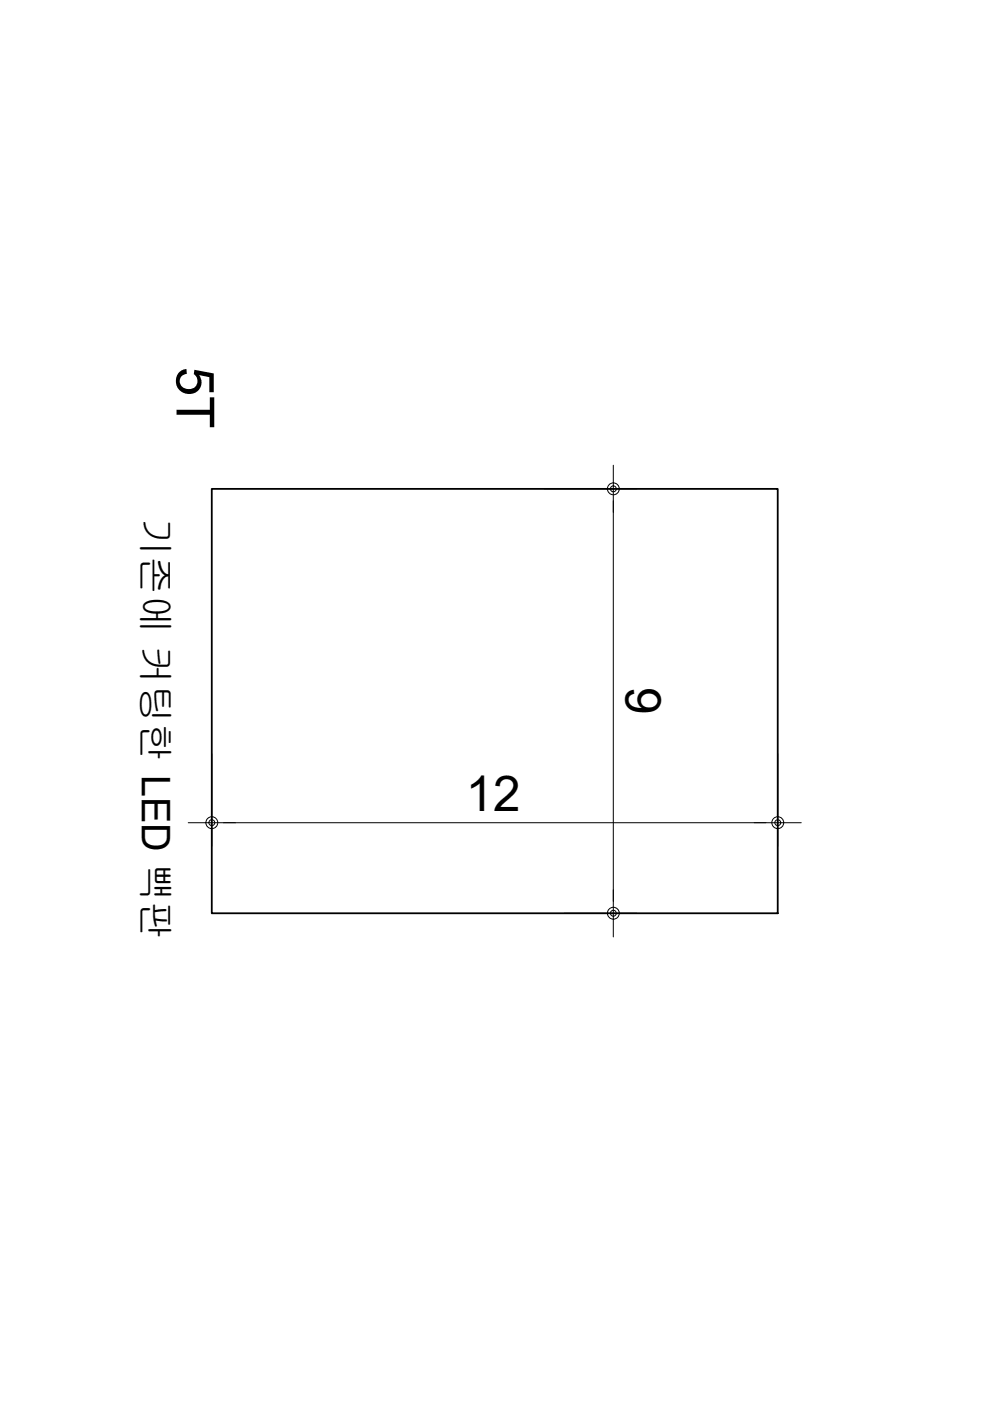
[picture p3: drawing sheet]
<svg xmlns="http://www.w3.org/2000/svg" width="210mm" height="297mm" viewBox="0 0 210 297" stroke-linecap="round" stroke-linejoin="round" font-family="sans-serif">
<defs><g id="words">
<text font-size="11.2" x="37.4" y="77.8" transform="rotate(90 37.4 77.8)">5T</text>
<g font-size="10.5">
<text x="132.7" y="145.7" transform="rotate(90 132.7 145.7)">9</text>
<text x="98.8" y="171.9">12</text>
</g>
<text font-size="8.2" x="30.1" y="109.7" transform="rotate(90 30.1 109.7)">기존에 커팅한 LED 빽판</text>
</g></defs>
<!-- layer: MAIN -->
<path d="M44.9 103.7h120v89.9h-120z" fill="none" stroke="#000" stroke-width=".38"/>
<!-- layer: AA-AXIS-DIMS -->
<path d="M115.4 103.7h19.6M130 106.2v84.9M44.9 159.8v19.6M164.9 159.8v19.6M47.4 174.4h115M119.7 193.6h15.3" fill="none" stroke="#000" stroke-width=".21"/>
<!-- layer: 0 -->
<g fill="none" stroke="#000" stroke-width=".21">
<path d="M130 98.6v10M39.9 174.4h10M159.9 174.4h10M130 188.6v10"/>
<circle cx="130" cy="103.6" r="1.26"/>
<circle cx="130" cy="103.6" r=".62"/>
<circle cx="44.9" cy="174.4" r=".62"/>
<circle cx="44.9" cy="174.4" r="1.26"/>
<circle cx="164.9" cy="174.4" r="1.26"/>
<circle cx="164.9" cy="174.4" r=".62"/>
<circle cx="130" cy="193.6" r=".62"/>
<circle cx="130" cy="193.6" r="1.26"/>
</g>
<use href="#words"/>
</svg>
